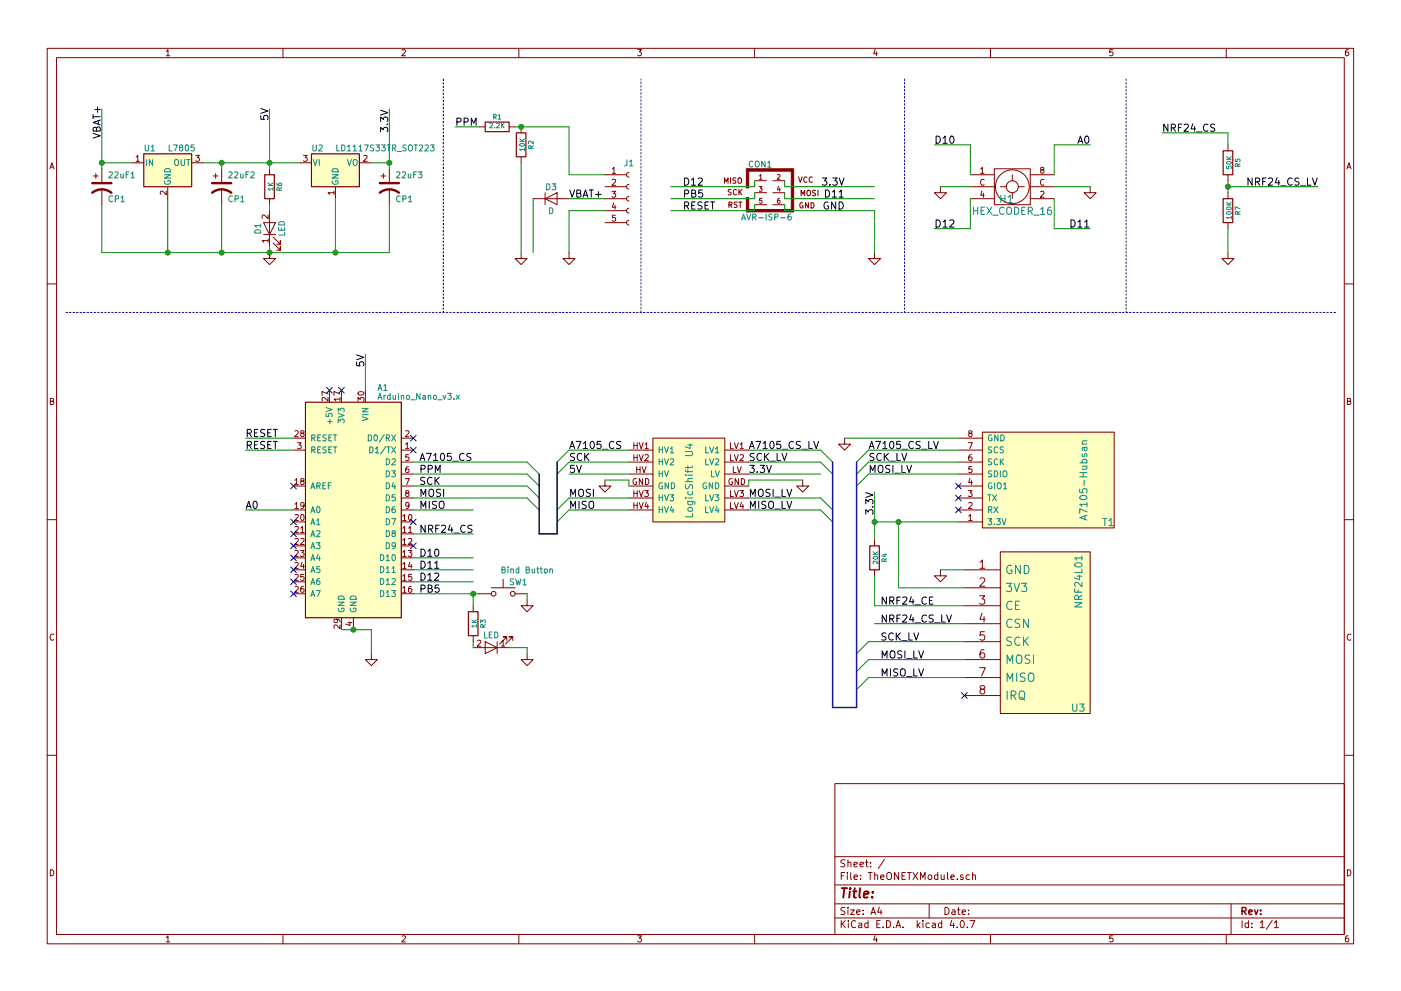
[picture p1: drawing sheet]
<svg xmlns="http://www.w3.org/2000/svg" width="297mm" height="210mm" viewBox="0 0 297 210" stroke-linecap="round" stroke-linejoin="round" font-family="sans-serif">
<g fill="none" stroke="#840000" stroke-width=".21">
<path d="M10 10.3h277v189.9h-277zM12 12.2h273v186.1h-273zM35.3 10.9l.3-.4v1.3M35.3 11.8h.7M60 10.3v1.9M85.2 10.6l.5-.1 .3 .4-.8 .9h.8M110 10.3v1.9M135.2 10.5h.8l-.4 .5 .3 .1 .1 .2-.1 .4-.2 .1-.5-.1M160 10.3v1.9M185.5 10.5l-.3 .9h.8M185.9 11v.8M210 10.3v1.9"/>
<path d="M235.9 10.5h-.6v.6h.6l.1 .5-.3 .2-.4-.1M260 10.3v1.9M285.9 10.5l-.4 .1-.2 .2-.1 .8 .3 .2 .4-.1 .1-.4-.1-.2-.4-.1-.3 .3M10.6 35.8l.4-1.3 .4 1.3M10.7 35.5h.6M19.8 37.3h1M20.3 36.8v1M21.6 35.8v2.8M27.9 34.5h2.6M28.9 33.3l.3-.3v1.2M28.9 34.2h.7M35.6 39.6v2.6"/>
<path d="M40.6 34.5h2.6M41.5 33h.8l-.5 .4 .4 .1v.6l-.2 .1-.5-.1M45.2 37.3h1M45.7 36.8v1M47 35.8v2.8M57.1 35.8v1.3M63.5 34.5h2.5M64.3 33h.8l-.4 .4 .4 .1v.6l-.2 .1-.6-.1M71.1 39.6v2.6M76.2 34.5h2.5M77.1 33.1l.5-.1 .2 .3-.8 .9h.8M80.8 37.3h1"/>
<path d="M81.3 36.8v1M82.5 35.8v2.8M101.6 26.9h1.3M107.9 26.9h1.3M110.5 26.9v1.3M110.5 33.3v1.2M128.3 39.6h4.5M128.3 37.1h4.5M129.8 35.9l.4-.4v1.3M129.8 38.1l.5-.1 .2 .4-.8 .9h.8M129.8 36.8h.7M133.3 39.1l-.3 .1-.2 .3 .1 .4 .4 .2"/>
<path d="M133.3 36.6l-.3 .1-.2 .3 .1 .4 .4 .2M160 38.3h2.6M161 39.6h.6l-.4 .3 .3 .2v.4h-.5M161 37.3l.3-.3v1M161 38h.6M163.8 38.3h2.6M164.8 37.1l.4-.1 .2 .3-.6 .7h.6M165 39.5l-.2 .8h.6M165.3 39.9v.7M199.4 39.6v1.3h1.3l-1.3 1.3-1.3-1.3h1.3M205.7 39.6h5.1M205.7 37.1h5.1"/>
<path d="M207.9 35.9l.4-.4v1.3M207.9 36.8h.7M208.7 38.1a.56 .56 0 0 0-.8 .6 .56 .56 0 0 0 .8 .5M210.8 35.8h7.6v7.6h-7.6zM212.1 39.6h1.3M214.6 37.1v1.2M215.9 39.6h1.3M218.4 39.6h5.1M218.4 37.1h5.1M220.9 36l-.3-.2 .1-.2h.6v.3l-.6 .2-.1 .2 .1 .3 .2 .2h.2l.2-.3v-.3l-.2-.2M221.4 38.1a.56 .56 0 0 0-.8 .6 .56 .56 0 0 0 .8 .5M231.1 39.6v1.3h1.3l-1.3 1.3-1.2-1.3h1.2"/>
<path d="M260.3 30.7v1.3M260.3 37.1v1.2M285.6 35.8l.4-1.3 .4 1.3M285.7 35.5h.6M21.6 40.1v3.3M35.3 40.5v.8l-1-.8-.3 .3 .1 .4M47 40.1v3.3M55.9 47.2h2.5l-1.3 2.6zM55.9 49.8h2.5M56.8 51h-1.2l.3 .4M56.8 45.6v.8l-.9-.8-.3 .2 .1 .5M56.8 50.7v.7"/>
<path d="M57.1 53.6v1.3h1.3l-1.3 1.2-1.2-1.2h1.2M57.1 42.2v1.2M57.1 44.7v7.6M57.9 51.6l1.5 1.5v-.8v.8h-.7M57.9 50.3l1.5 1.5v-.8v.8h-.7M70.8 40.9h-1.3l.4 .3M70.8 40.5v.7M82.5 40.1v3.3M110.5 53.6v1.3h1.3l-1.3 1.2-1.3-1.2h1.3M113 42.2h7.6M115.6 42.2l2.5-1.3v2.5zM115.6 40.9v2.5"/>
<path d="M120.6 53.6v1.3h1.3l-1.3 1.2-1.2-1.2h1.2M128.3 47.2h4.5M128.3 44.7h4.5M128.3 42.2h4.5M129.7 40.6h.8l-.4 .5 .4 .1v.5l-.2 .2-.6-.2M130.1 43l-.3 1h.8M130.4 43.5v.9M130.5 45.7h-.6l-.1 .5h.7v.6l-.2 .1-.5-.1M133.3 46.7l-.3 .1-.2 .4 .1 .3 .4 .2M133.3 44.2l-.3 .1-.2 .3 .1 .4 .4 .2M133.3 41.7l-.3 .1-.2 .3 .1 .4 .4 .2M160 40.9h2.6"/>
<path d="M160 43.4h2.6M161.5 42.1h-.4l-.1 .5 .5-.1v.5h-.5M163.8 40.9h2.6M163.8 43.4h2.6M165.3 42.1l-.4 .1-.1 .7 .2 .2 .4-.1-.1-.5h-.3l-.2 .2M185.4 53.6v1.3h1.3l-1.3 1.2-1.3-1.2h1.3M205.7 42.2h5.1M208.2 40.5l-.3 .9h.8M208.5 41v.9M214.6 40.9v1.3M218.4 42.2h5.1M220.6 40.7l.5-.1 .2 .3-.8 1h.8"/>
<path d="M260.3 53.6v1.3h1.3l-1.3 1.2-1.2-1.2h1.2M260.3 40.9v1.3M260.3 47.2v1.3M10 60.2h2M285 60.2h2M10.7 85.1h.5l.1-.5-.6-.1v1.3h.5l.2-.4-.3-.3M62.2 95.5h2.6M62.2 93h2.6M62.5 91.5l.5-.1 .2 .3-.7 1h.7M63.1 93.9h.8l-.5 .5 .4 .1v.6l-.2 .1-.5-.1M64 91.9l-.2-.2v-.2h.6v.3l-.5 .2-.1 .2v.3l.2 .2h.2l.3-.3-.1-.4-.2-.1M69.5 84.3v.8l-.9-.8-.3 .3 .1 .4"/>
<path d="M69.5 83.6l-1.2-.5v.8M69.8 82.8v2.5M72.1 84.7h-1.3l.4 .3M72.1 83.6l-1.3-.5v.8M72.1 84.3v.7M72.4 82.8v2.5M75.9 85.1v-.8l.5 .5 .1-.4h.5l.2 .2-.2 .5M75.9 83.3a.76 .76 0 0 1 1.3 .2 .74 .74 0 0 1-1.3-.1zM77.5 82.8v2.5M85.1 98h2.5M85.1 95.5h2.5M85.1 93h2.5"/>
<path d="M86 94.3l.4-.4v1.3M86 91.5l.5-.1 .2 .3-.8 1h.8M86 95.2h.7M86.6 99l-.4 .1-.1 .2-.1 .7 .2 .3 .5-.2-.1-.6h-.4l-.2 .2M86.7 96.5h-.6l-.1 .5h.7v.6l-.2 .1-.5-.1M133.3 98h5.1M133.3 95.5h5.1M134.4 93.9v1.3M134.4 96.5v1.2M134.4 94.5h.7M134.4 97h.7M135 99v1.3"/>
<path d="M135 99.6h.7M135.1 93.9v1.3M135.1 96.5v1.2M135.5 93.9l.4 1.3 .5-1.3M135.5 96.5l.4 1.2 .5-1.2M135.7 99v1.3M136.1 99l.5 1.3 .4-1.3M136.8 94.3l.3-.4v1.3M136.8 96.6l.4-.1 .3 .3-.8 .9h.8M136.8 95.2h.7M138.4 93h15.3v17.7h-15.3zM153.7 98h5"/>
<path d="M153.7 95.5h5M154.9 93.9v1.3h.6M154.9 96.5v1.2h.6M155.5 99v1.3h.6M155.7 93.9l.4 1.3 .4-1.3M155.7 96.5l.4 1.2 .4-1.2M156.3 99l.4 1.3 .4-1.3M156.9 94.3l.4-.4v1.3M156.9 96.6l.5-.1 .2 .3-.8 .9h.8M156.9 95.2h.7M179.1 93v1.2h1.2l-1.2 1.3-1.3-1.3h1.3M203.2 98h5.1"/>
<path d="M203.2 95.5h5.1M203.2 93h5.1M205.3 93.9h.8l-.5 1.3M205.6 91.9l-.2-.2v-.2h.6v.3l-.5 .2-.1 .2v.3l.2 .2h.3l.2-.3-.1-.4-.1-.1M206 96.5h-.4l-.2 .3v.7l.2 .2 .4-.1v-.6l-.4-.1-.2 .3M206 99h-.6v.6h.6v.5l-.1 .2-.5-.2M208.3 91.7h27.9v20.3h-27.9zM285.7 85.1h.5l.1-.5-.6-.1v1.3h.5l.2-.4-.3-.3M10 110.3h2M62.2 110.7h2.6M62.2 108.2h2.6M62.2 103.1h2.6"/>
<path d="M62.2 113.3h2.6M62.2 115.8h2.6M62.2 118.4h2.6M62.5 109.3l.5-.1 .2 .3-.7 .9h.7M62.5 111.8l.5-.1 .2 .4-.7 .9h.7M62.5 114.3l.5-.1 .2 .4-.7 .9h.7M62.5 116.9l.5-.1 .2 .3-.7 1h.7M62.5 119.4l.5-.1 .2 .4-.7 .9h.7M62.5 101.9l.4-.4v1.3M62.5 107l.4-.4v1.3M62.5 102.8h.7M62.5 107.9h.7"/>
<path d="M63.7 116.8h.8l-.5 .5 .4 .1v.5l-.2 .2-.5-.2M63.8 112.1l.3-.4v1.3M63.8 114.3l.4-.1 .3 .4-.8 .9h.8M63.8 113h.7M63.9 109.3l.1-.1a.67 .67 0 0 1 .5 .6 .67 .67 0 0 1-.5 .6l-.2-.4zM64 102.1l-.2-.3v-.2h.6v.3l-.5 .2-.1 .2v.4l.2 .1h.2l.3-.2-.1-.4-.2-.1M64 119.2l-.2 1h.7M64.3 119.7v.9M64.5 107.2l-.3 .2-.3-.1-.1-.6 .4-.1 .3 .3-.1 .7-.3 .3h-.2M85.1 110.7h2.5M85.1 108.2h2.5M85.1 105.7h2.5"/>
<path d="M85.1 103.1h2.5M85.1 100.6h2.5M85.1 113.3h2.5M85.1 115.8h2.5M85.1 118.4h2.5M85.4 109.5l.4-.3v1.2M85.4 112.1l.4-.4v1.3M85.4 114.6l.4-.4v1.3M85.4 117.1l.4-.3v1.3M85.4 119.7l.4-.4v1.3M85.4 110.4h.7M85.4 113h.7"/>
<path d="M85.4 115.5h.7M85.4 118.1h.7M85.9 101.5h.9l-.6 1.3M86.2 104.6l-.2-.2 .1-.2h.6v.3l-.6 .2-.1 .2 .1 .3 .1 .2h.3l.2-.3v-.4l-.2-.1M86.5 116.8h.8l-.4 .5 .4 .1v.5l-.2 .2-.6-.2M86.6 112.1l.4-.4v1.3M86.6 114.3l.5-.1 .2 .4-.8 .9h.8M86.6 113h.7M86.7 107.2l-.2 .2-.4-.1v-.6l.4-.1 .2 .3v.7l-.3 .3h-.3M86.7 109.3l.2-.1a.67 .67 0 0 1 .4 .6 .67 .67 0 0 1-.4 .6l-.3-.4zM86.9 119.2l-.3 1h.8M87.2 119.7v.9"/>
<path d="M128.3 101.8v1.3h1.2l-1.2 1.3-1.3-1.3h1.3M133.3 108.2h5.1M133.3 105.7h5.1M133.3 103.1h5.1M133.3 100.6h5.1M134.4 104.1v1.3M134.4 106.6v1.3M134.4 104.7h.7M134.4 107.2h.7M134.9 101.6a.59 .59 0 0 0-.7 .6 .59 .59 0 0 0 .7 .5l.1-.4h-.3M135.1 104.1v1.3M135.1 106.6v1.3"/>
<path d="M135.5 104.1l.4 1.3 .5-1.3M135.5 106.6l.4 1.3 .5-1.3M136.2 101.5v1.3l-.7-1.3v1.3M136.7 104.1h.8l-.5 .5 .4 .1v.5l-.2 .2-.5-.2M136.9 101.5a.64 .64 0 0 1 .7 .7 .64 .64 0 0 1-.7 .6zM137 106.5l-.2 1h.7M137.3 107v.9M153.7 108.2h5M153.7 105.7h5M153.7 103.1h5M153.7 100.6h5M154.9 104.1v1.3h.6"/>
<path d="M154.9 106.6v1.3h.6M155.2 101.6a.59 .59 0 0 0-.7 .6 .59 .59 0 0 0 .7 .5l.1-.4h-.2M155.7 104.1l.4 1.3 .4-1.3M155.7 106.6l.4 1.3 .4-1.3M156.6 101.5v1.3l-.7-1.3v1.3M156.8 104.1h.8l-.4 .5 .4 .1v.5l-.2 .2-.6-.2M157.2 101.5a.64 .64 0 0 1 .7 .7 .64 .64 0 0 1-.7 .6zM157.2 106.5l-.3 1h.8M157.5 107v.9M170.2 101.8v1.3h1.2l-1.2 1.3-1.3-1.3h1.3M185.4 114.5v1.3M203.2 110.7h5.1"/>
<path d="M203.2 108.2h5.1M203.2 105.7h5.1M203.2 103.1h5.1M203.2 100.6h5.1M205.3 104.1h.8l-.4 .5 .3 .1v.5l-.1 .2-.6-.2M205.4 109.5l.3-.3v1.2M205.4 106.7l.5-.1 .2 .4-.8 .9h.8M205.4 110.4h.7M205.7 101.5l-.3 .9h.7M206 101.9v.9M207.8 119.3l.5-.5v1.8M212.1 117.1h19v34.3h-19z"/>
<path d="M285 110.3h2M11.4 134.6a.58 .58 0 0 0-.8 .6 .58 .58 0 0 0 .8 .5M62.2 120.9h2.6M62.2 126h2.6M62.2 123.4h2.6M62.5 122l.5-.1 .2 .3-.7 .9h.7M62.5 124.5l.5-.1 .2 .4-.7 .9h.7M64.3 124.4l-.3 .1-.2 .2v.7l.2 .3 .4-.2-.1-.6h-.3l-.2 .2M64.4 121.9h-.6v.5h.6v.6l-.2 .1-.4-.1M71.3 131.4l.3 .2-.1 .4h-.6l-.1-.4 .2-.2h.8l.3 .3v.3M72.1 132.6v.8l-.9-.8-.4 .2 .1 .5M72.4 131.1v2.5"/>
<path d="M73.8 132.1h.8M74.2 131.9v.8l-.9-.3M74.9 131.1v2.5M78.7 138.7v1.2h1.3l-1.3 1.3-1.2-1.3h1.2M85.1 120.9h2.5M85.1 126h2.5M85.1 123.4h2.5M85.4 122.2l.4-.3v1.2M85.4 124.8l.4-.4v1.3M85.4 120.6h.7M85.4 123.1h.7M85.4 125.7h.7"/>
<path d="M87.2 124.4l-.4 .1-.1 .2-.1 .7 .2 .3 .5-.2-.1-.6h-.4l-.2 .2M87.3 121.9h-.6l-.1 .5h.7v.6l-.2 .1-.5-.1M100.3 128.5v1.3M100.3 134.9v1.2M100.3 137.4h7.6M101.2 135.9l.5-.1 .3 .4-.8 .9h.8M101.6 126h2.5M102.9 136.1l2.5 1.3-2.5 1.3zM104.1 124.7h5.1M105.4 136.1v2.6M106.3 136.2l.4-.4v1.3M106.3 137.1h.7"/>
<path d="M106.7 122.9v1.8M107.4 135.9v-.8h-.7h.7l-1.5 1.5M108.7 135.9v-.8h-.8h.8l-1.5 1.5M109.2 126h2.6M111.8 127.2v1.3h1.2l-1.2 1.3-1.3-1.3h1.3M111.8 138.7v1.2h1.2l-1.2 1.3-1.3-1.3h1.3M185.4 120.9v1.3M199.4 120.9v1.3h1.3l-1.3 1.2-1.3-1.2h1.3M204.5 120.9h7.6M204.5 124.7h7.6M204.5 128.5h7.6M204.5 132.3h7.6"/>
<path d="M204.5 136.1h7.6M204.5 139.9h7.6M207.7 126.4h1.1l-.6 .7 .5 .1v.8l-.2 .2h-.6l-.2-.2M207.8 122.8l.7-.2 .2 .2 .1 .3-.1 .3-1 1h1.1M207.8 120.6h1M208.2 130.1l-.4 1.3h1.1M208.6 137.8a.71 .71 0 0 0-.8 .8v.7l.1 .2 .6 .1 .2-.2 .1-.5-.2-.3-.5-.1-.3 .4M208.6 130.8v1.2M208.7 134h-.8l-.1 .9 .2-.2 .6 .1 .2 .2-.1 .6-.2 .2h-.5l-.2-.2M286.4 134.6a.58 .58 0 0 0-.8 .6 .58 .58 0 0 0 .8 .5M204.5 143.8h7.6M204.5 147.6h7.6"/>
<path d="M207.7 141.7h1.2l-.8 1.7M208.1 146.2l-.3-.3 .1-.3 .2-.1h.5l.2 .3-.1 .2-.8 .3-.1 .3v.3l.3 .3h.4l.3-.3-.1-.5-.2-.2M10 160.2h2M177 166.3h108v32h-108zM285 160.2h2M10.7 184.5a.65 .65 0 0 1 .7 .7 .65 .65 0 0 1-.7 .6zM35.3 198.9l.3-.4v1.3M35.3 199.8h.7M60 198.3v1.9M85.2 198.6l.5-.1 .3 .4-.8 .9h.8M110 198.3v1.9M135.2 198.5h.8l-.4 .5 .3 .1 .1 .2-.1 .4-.2 .1-.5-.1"/>
<path d="M160 198.3v1.9M177 194.8h108M177 191.8h108M177 187.8h108M177 181.8h108M178.4 195.3v1.5M178.4 185.8h.5M178.6 196l.6 .8M179.1 185.1h-.7v1.5M179.1 192.6l-.5-.1-.3 .3 .1 .3 .7 .4v.4l-.2 .1-.6-.1M179.1 182.5l-.5-.1-.3 .3 .1 .3 .7 .4v.4l-.2 .1-.6-.1M179.2 195.3l-.8 .9"/>
<path d="M179.7 185.1v.2M179.7 185.6v1M179.8 192.5v.2M179.8 183.1l.2-.2 .4 .1v.9M179.8 182.4v1.5M179.8 193v1M179.9 195.3v.2M179.9 195.8v1M180.3 193h.8l-.8 1h.8M180.4 185.1v1.3l.2 .2M181.1 183.4l.7-.1-.1-.3-.4-.1-.2 .2v.7h.6M181.1 186.1l.7-.1-.1-.3-.4-.1-.2 .2 .1 .7h.5"/>
<path d="M181.4 195.5a.71 .71 0 0 0-1 .5 .71 .71 0 0 0 .8 .8l.2-.1M181.6 193.5l.7-.1v-.3l-.4-.1-.3 .2 .1 .7h.6M182.1 195.9h.6v.9M182.3 183.4l.8-.1-.1-.3-.4-.1-.3 .2 .1 .7h.6M182.4 186.5v.1M182.4 185.7v.1M182.7 196.2l-.7 .3 .2 .3 .5-.1M183 193.9v.1M183 193.1v.1M183.5 182.9h.6M183.7 182.4v1.3l.4 .2M184 195.9l-.4-.1-.3 .3 .1 .6 .2 .1 .4-.1"/>
<path d="M184 195.3v1.5M184.1 185.1h.8M184.5 185.1v1.5M184.6 183.8v.1M184.6 183v.1M184.7 194l.4-1.5 .5 1.5M184.8 193.6h.7M185.4 185.7l.2-.1 .4 .1 .1 .9M185.4 185.1v1.5M185.5 198.5l-.3 .9h.8M185.9 199v.8M185.9 196h.5"/>
<path d="M186.4 192.5l-.3 1h.9M186.6 195.3h-.7v1.5h.7M186.7 186.1l.7-.1v-.3l-.5-.1-.2 .2 .1 .7h.6M186.8 193v1M187.2 196.7v.1M187.5 182.3l-1.3 2M188 195.3a.76 .76 0 0 1 .8 .8 .76 .76 0 0 1-.8 .7zM188.1 185.3l.3-.2a.53 .53 0 0 1 .6 .5v.5a.51 .51 0 0 1-.8 .4 1.05 1.05 0 0 1-.1-1.2zM189.5 196.7v.1M190 196.8l.4-1.5 .6 1.5M190.1 196.4h.7M190.5 185.1v1.5l-.8-1.5v1.5"/>
<path d="M191.2 185.8h.5M191.5 196.7v.1M191.9 185.1h-.7v1.5h.7M192.4 185.1h.8M192.8 185.1v1.5M193.6 185.1l1 1.5M194.5 195.3v1.5M194.6 185.1l-1 1.5M194.6 196.3l.4 .5M195 195.8l-.5 .6M195.1 186.6v-1.5l.6 1.1 .4-1.1v1.5M195.7 195.3v.2"/>
<path d="M195.7 195.8v1M196.8 185.7l.3-.1 .4 .1 .1 .6-.2 .2-.3 .1-.3-.1zM197 191.8v3M197 195.9l-.4-.1-.3 .3 .1 .6 .2 .1 .4-.1M197.7 195.9h.6v.9M198.3 196.2l-.7 .3 .2 .3 .5-.1M198.8 185.7l-.4-.1-.3 .3 .1 .6 .2 .1 .4-.1M198.8 185.1v1.5M199.5 185.6l.1 .9 .4 .1 .2-.1M199.7 195.9l-.5-.1-.2 .3v.6l.2 .1 .5-.1M199.7 195.3v1.5M200.2 185.6v1"/>
<path d="M200.4 192.5a.76 .76 0 0 1 .8 .8 .76 .76 0 0 1-.8 .7zM200.9 185.1v1.3l.2 .2M201.6 186.1l.7-.1v-.3l-.5-.1-.2 .2 .1 .7h.6M201.8 195.2l-.4 1.1h1M201.9 193.1h.5l.1 .9M202.2 195.8v1M202.5 193.4l-.7 .3 .2 .3 .5-.1M202.9 196.7v.1M203 186.5v.1M203 193h.6M203.2 192.5v1.3l.4 .2M203.8 195.4l.1-.1a.8 .8 0 0 1 .6 .8 .8 .8 0 0 1-.6 .7 .97 .97 0 0 1-.1-1.4z"/>
<path d="M204 193.5l.7-.1-.1-.3-.4-.1-.2 .2 .1 .7h.5M204.2 185.7l-.4-.1-.2 .2 .1 .2 .5 .2v.3h-.6M205.1 196.7v.1M205.4 193.9v.1M205.4 193.1v.1M205.5 185.7l-.4-.1-.3 .3 .1 .6 .2 .1 .4-.1M205.6 195.3h1.1l-.7 1.5M206.2 185.7l.2-.1 .4 .1v.9M206.2 185.1v1.5M210 198.3v1.9M235.9 198.5h-.6v.7l.6-.1 .1 .5-.3 .2-.4-.1M260 198.3v1.9"/>
<path d="M261 191.8v6.5M263.3 195.3v1.5M264.7 195.9l-.4-.1-.3 .3 .1 .6 .2 .1 .4-.1M264.7 195.3v1.5M265.4 196.7v.1M265.4 195.9v.1M267.2 195.8l.4-.5v1.5M267.2 196.8h.8M269.7 195.2l-1.2 2M270.2 195.8l.4-.5v1.5M270.2 196.8h.8M285.7 184.5a.65 .65 0 0 1 .7 .7 .65 .65 0 0 1-.7 .6z"/>
<path d="M285.9 198.5l-.4 .1-.2 .3-.1 .7 .3 .2 .4-.1 .1-.4-.1-.2-.4-.1-.3 .3"/>
<circle cx="214.6" cy="39.6" r="3.6"/>
<circle cx="214.6" cy="39.6" r="1.27"/>
<circle cx="104.6" cy="126" r=".51"/>
<circle cx="108.7" cy="126" r=".51"/>
</g>
<path d="M263.3 193.3l.8-.1 .1-.2-.1-.3-.2-.2h-.6v1.5M263.7 193.3l.5 .7M264.8 193.5l.7-.1-.1-.3-.4-.1-.2 .2v.7h.6M266 193l.3 1 .4-1M267.3 193.9v.1M267.3 193.1v.1" fill="none" stroke="#840000" stroke-width=".3"/>
<path d="M178.5 188.4h1.1M179 188.4l-.2 2M180.2 189.1l-.2 1.3M180.3 188.4l-.1 .2 .2-.1-.1-.1-.1 .2M180.9 189.1h.7M181.2 188.4l-.2 1.8 .1 .1 .4 .1M182.4 188.4l-.2 1.8 .2 .2M183.2 189.8l.9-.2v-.4l-.6-.1-.3 .3v.9h.7M184.9 190.3v.1M185.1 189.2l-.1 .2-.1-.1 .2-.1-.1 .2" fill="none" stroke="#840000" stroke-width=".41"/>
<g fill="none" stroke="#008484" stroke-width=".21">
<path d="M23.1 36.6l.5-.1 .2 .3-.8 .9h.8M24.3 36.6l.5-.1 .2 .3-.7 .9h.7M25.6 36.9l.1 .8h.3l.1-.1M26.1 36.9v.8M26.7 37.1h.5M27.4 36.5h-.7v1.2M27.8 36.8l.3-.3v1.2M27.8 37.7h.7M30.8 30.8v1l.2 .2h.3l.2-.2v-1M31 33.9v1.2M32.1 31.1l.3-.3v1.2M32.1 32h.7"/>
<path d="M32.4 33.9v1.2l-.8-1.2v1.2M34.9 37.1h1.2l-1.2 .7h1.2M34.9 38.4a.59 .59 0 0 0 .6 .7 .59 .59 0 0 0 .6-.7l-.5-.1v.3M34.9 36a.69 .69 0 0 1 .8-.2 .69 .69 0 0 1 .4 .7h-1.2zM35.9 30.8v1.2h.6M36.8 30.8h.8l-.5 1.2M37.2 33.9h.5l.2 .8a.42 .42 0 0 1-.2 .4 .42 .42 0 0 1-.5-.1l-.2-.3zM38.3 31.3l-.3-.2 .2-.3 .5 .1v.3l-.5 .1-.2 .2 .1 .4 .2 .1h.2l.3-.2-.1-.4-.2-.1M38.4 33.9v1l.2 .2h.3l.2-.2v-1M39.4 30.9l.1-.1a.67 .67 0 0 1 .5 .6 .67 .67 0 0 1-.5 .6l-.2-.5zM39.5 33.9h.8M39.9 33.9v1.2"/>
<path d="M41.1 30.8h-.6v.5h.6v.6l-.1 .1-.5-.1M48.5 36.6l.5-.1 .2 .3-.8 .9h.8M49.7 36.6l.5-.1 .2 .3-.7 .9h.7M51 36.9l.1 .8h.3l.1-.1M51.5 36.9v.8M52.1 37.1h.5M52.8 36.5h-.7v1.2M53.2 36.6l.5-.1 .2 .3-.8 .9h.8M56.8 39.4h1.1M56.8 38.8l.6 .6M57.9 39.8v.6M57.9 38.8l-.6 .4"/>
<path d="M58.7 38.9l.1 .4 .7 .1 .2-.2-.1-.3h-.5v.3l.2 .2M59.7 39.8l-.5 .3M66.3 30.8v1l.3 .2h.2l.3-.2v-1M66.4 33.9l.4 1.2 .5-1.2M67.6 30.9l.5-.1 .2 .3-.8 .9h.8M67.7 33.9v1.2M70.4 37.1h1.3l-1.3 .7h1.3M70.5 38.4a.59 .59 0 0 0 .6 .7 .59 .59 0 0 0 .5-.7l-.5-.1v.3M70.5 36a.69 .69 0 0 1 .8-.2 .69 .69 0 0 1 .4 .7h-1.3zM71.4 30.8v1.2h.6M72.4 30.8a.64 .64 0 0 1 .8 .6 .64 .64 0 0 1-.8 .6zM73.7 33.9l.4 1.2 .4-1.2"/>
<path d="M73.7 31.1l.3-.3v1.2M73.7 32h.7M74.9 31.1l.3-.3v1.2M74.9 32h.7M75.1 33.9h.4l.2 .8a.42 .42 0 0 1-.2 .4 .42 .42 0 0 1-.4-.1l-.2-.3zM76.1 31.1l.4-.3v1.2M76.1 32h.7M77.2 30.8h.9l-.6 1.2M79.2 30.8h-.6v.4a.54 .54 0 0 1 .6 .7l-.2 .1-.5-.1M79.7 30.8h.8l-.5 .4 .4 .1v.6l-.2 .1-.5-.1M80.9 30.8h.8l-.4 .4 .3 .1v.6l-.1 .1-.6-.1M82.1 30.8h.7"/>
<path d="M82.4 30.8v1.2M83.2 31.4l.6-.1 .1-.4-.7-.1v1.2M83.5 31.4l.4 .6M84.1 36.6l.5-.1 .2 .3-.8 .9h.8M84.2 32.1h.9M85.3 36.6l.5-.1 .2 .3-.8 .9h.8M86.1 30.8h-.6l-.1 .4a.54 .54 0 0 1 .7 .7l-.2 .1-.5-.1M86.6 36.9v.8h.3l.2-.1M86.7 30.9l.2-.1h.4l.2 .8a.42 .42 0 0 1-.3 .4 .42 .42 0 0 1-.4-.1l-.2-.3zM87.1 36.9v.8M87.7 37.1h.4M87.8 30.8h.7"/>
<path d="M88.2 30.8v1.2M88.3 36.5h-.6v1.2M88.7 36.5h.8l-.5 .5 .4 .1v.5l-.2 .1-.5-.1M88.9 30.9l.5-.1 .2 .3-.8 .9h.8M90.1 30.9l.5-.1 .2 .3-.8 .9h.8M91.3 30.8h.7l-.4 .4 .4 .1v.6l-.2 .1-.5-.1M103.9 26.2l.3-.1 .2 .3-.6 .7h.6M104.7 24.8l.5-.1v-.4h-.5v1M104.9 27v.1M104.9 24.8l.3 .5M105.3 26.2l.4-.1 .2 .3-.6 .7h.6M105.6 24.6l.3-.3v1"/>
<path d="M105.6 25.3h.6M106.3 26.1v1M106.5 26.5l.4 .6M106.9 26.1l-.6 .6M110.2 30h1M110.2 29.4l.6 .6M110.2 30.6a.62 .62 0 0 1 1 .2 .59 .59 0 0 1-1-.1zM111.2 31.7h-1l.3 .3M111.2 31.4v.6M111.2 29.4l-.6 .5M112.6 31.5l-.1-.5h-.4l-.1 .5h1.1M113.1 29.9v.7l-.8-.7-.3 .2 .1 .4"/>
<path d="M113.1 30.9l-.5 .3M115.9 39a.64 .64 0 0 1 .7 .6 .64 .64 0 0 1-.7 .7zM117 39h.8l-.4 .5 .4 .1v.6l-.2 .1-.6-.1M132.9 33.9v1.1l-.5 .2M133.5 34.3l.3-.4v1.3M133.5 35.2h.7M159.6 34.3a.56 .56 0 0 0-.8 .5 .56 .56 0 0 0 .8 .5M160.2 34.4l.2-.2h.4l.2 .8a.42 .42 0 0 1-.3 .4 .42 .42 0 0 1-.4 0l-.2-.4zM162.2 34.2v1.3l-.7-1.3v1.3M162.8 34.5l.3-.3v1.3M162.8 35.5h.7M260 35.2v.5l.5 .1v-.5l.5-.1v.6"/>
<path d="M260 33.8h1.1M260 33.2l.6 .6M260.1 34.4a.62 .62 0 0 1 1 .2 .59 .59 0 0 1-1.1-.1zM261.1 33.2l-.6 .5M261.9 33.8v.5h.5l-.1-.5h.5v.5M262.4 35.3v-.5h-.4l-.1 .5h1M262.9 34.7l-.5 .3M23.9 41.7a.56 .56 0 0 0-.8 .5 .56 .56 0 0 0 .8 .5M24.4 42.2l.6-.1 .1-.4-.7-.2v1.3M25.7 41.9l.3-.4v1.3M25.7 42.8h.7M49.3 41.7a.56 .56 0 0 0-.8 .5 .56 .56 0 0 0 .8 .5"/>
<path d="M49.8 42.2l.6-.1 .1-.4-.7-.2v1.3M51.1 41.9l.3-.4v1.3M51.1 42.8h.7M54.1 49a.69 .69 0 0 1 .7-.2 .69 .69 0 0 1 .5 .6h-1.3zM55.3 47.9h-1.3l.4 .3M55.3 47.5v.7M57.9 40.1h-1.1l.3 .3M59.1 48.3v.6h1.3v-.6M59.2 40.4v-.5h-.4l-.1 .5h1M59.3 47.1a.67 .67 0 0 1 .7-.1 .67 .67 0 0 1 .4 .7h-1.3zM59.7 48.4v.5M60.4 49.3v.6h-1.3"/>
<path d="M84.8 41.7a.56 .56 0 0 0-.7 .5 .56 .56 0 0 0 .7 .5M85.4 42.2l.6-.1 .1-.4-.7-.2v1.3M86.6 41.9l.4-.4v1.3M86.6 42.8h.7M116.5 44.1a.64 .64 0 0 1 .7 .6 .64 .64 0 0 1-.7 .7zM157.2 46.7l.4-1.3 .5 1.3M157.4 46.3h.5M158.3 45.4l.4 1.3 .5-1.3M159.6 46.1l.6-.1v-.5l-.6-.1v1.3M159.9 46.1l.4 .6M160.9 46.2h.9M162.4 45.4v1.3"/>
<path d="M163.7 45.5h-.6l-.1 .4a.54 .54 0 0 1 .7 .7l-.2 .1-.5-.1M164.3 46.1l.6-.1v-.5l-.6-.1v1.3M165.5 46.2h1M167.6 45.4l-.3 .1-.2 .2v.7l.2 .3 .4-.1-.1-.7h-.3l-.2 .2M206.4 44v1.5M206.4 44.7h.9M207.3 44v1.5M208 44.7h.5M208.7 44h-.7v1.5h.7M209.2 44l1.1 1.5M210.3 44l-1.1 1.5M210.5 45.6h1.1"/>
<path d="M212.2 41.4v1.5M212.2 42.2h.9M212.9 44.1a.72 .72 0 0 0-1 .5 .72 .72 0 0 0 .7 .9l.3-.2M213.1 41.4v1.5M213.5 44.2a.5 .5 0 0 1 .6-.2 .5 .5 0 0 1 .4 .5l-.1 .8-.3 .2a.53 .53 0 0 1-.7-.5zM213.7 41.9l.5-.5v1.5M213.7 42.9h.9M215.1 44a.77 .77 0 0 1 .9 .7 .77 .77 0 0 1-.9 .8zM216.6 44.7h.5M217.4 44h-.8v1.5h.8M218 44.8l.7-.1 .2-.2-.1-.4-.2-.1h-.6v1.5M218.4 44.8l.5 .7"/>
<path d="M219.2 45.6h1.1M220.6 44.4l.5-.4v1.5M220.6 45.5h.9M222.8 44h-.4a.99 .99 0 0 0 0 1.5l.5-.2 .1-.5-.3-.3h-.3l-.3 .3M260 43.5h1.1M260 42.9l.6 .6M260.1 45a.62 .62 0 0 1 1 .2 .59 .59 0 0 1-1.1-.1zM260.1 44.1a.62 .62 0 0 1 1 .2 .59 .59 0 0 1-1.1-.1zM261.1 46.1h-1.1l.3 .3M261.1 45.9v.5M261.1 42.9l-.6 .5M262.4 45.4v-.4h-.4l-.1 .4h1"/>
<path d="M262.9 44.3l-1-.4v.6M262.9 44.9l-.5 .3M66.1 95.5l.6-.1 .1-.5-.7-.1v1.3M66.1 92.9h.6l.1-.5-.7-.1v1.2M66.4 95.5l.4 .6M66.4 92.9l.4 .6M67.4 95.4h.4M67.4 92.9h.4M68 94.8h-.6v1.3h.6M68 92.3h-.6v1.2h.6M69.2 94.9h-.6l-.1 .4a.54 .54 0 0 1 .6 .7l-.2 .1-.4-.1M69.2 87.8v.6h.5v-.6h.6l.1 .1-.1 .5"/>
<path d="M69.2 86.5l1.2 .4-1.2 .4M69.2 92.3h-.6l-.1 .5a.54 .54 0 0 1 .6 .6l-.2 .1h-.4M69.5 89.5h.9M69.7 95.4h.5M69.7 92.9h.5M70 89v.9M70.3 94.8h-.6v1.3h.6M70.3 92.3h-.6v1.2h.6M70.7 94.8h.7M70.7 92.3h.7M71 92.3v1.2M71 94.8v1.3"/>
<path d="M71.7 89.7v-.8l.5 .5 .1-.4h.5l.2 .1-.2 .6M71.7 87.7l1.3 .4-1.3 .4M71.7 87.4v-.8l.5 .4 .1-.3h.5l.2 .1-.2 .6M76.8 88.4l1.3 .4-1.3 .4M76.8 86.7h1.3l-1.3 .7h1.3M76.8 88h1.3M78.1 92.3a.64 .64 0 0 1 .7 .6 .64 .64 0 0 1-.7 .6zM78.4 94.8a.64 .64 0 0 1 .7 .6 .64 .64 0 0 1-.7 .7zM79.4 92.4l.2-.1a.67 .67 0 0 1 .4 .6 .67 .67 0 0 1-.4 .6l-.3-.4zM79.6 95.2l.4-.4v1.3M79.6 96.1h.7M80.1 82.8l.4-1.2 .5 1.2"/>
<path d="M80.1 84.7l.4-1.2 .5 1.2M80.3 82.4h.5M80.3 84.3h.5M81.4 81.9l.3-.3v1.2M81.4 82.8h.7M81.4 83.9v.8M81.5 92.2l-1.1 1.6M81.8 83.9l-.4 .2M81.8 94.7l-1.1 1.7M81.9 92.9h.6v-.5l-.6-.1v1.2M81.9 97.4a.64 .64 0 0 1 .7 .6 .64 .64 0 0 1-.7 .6zM81.9 99.9a.64 .64 0 0 1 .7 .6 .64 .64 0 0 1-.7 .7z"/>
<path d="M82 94.8h.7M82.2 92.9l.4 .6M82.4 94.8v1.3M82.7 83.9h-.3l-.3 .2 .1 .6h.5M82.7 83.5v1.2M83 99.9h.8l-.4 .5 .4 .1v.5l-.2 .2-.6-.2M83 94.8l.9 1.3M83 92.3l.9 1.2M83.1 97.5l.5-.1 .2 .3-.8 .9h.8M83.3 83.9l.1 .8h.3l.2-.1M83.9 94.8l-.9 1.3M83.9 92.3l-.9 1.2"/>
<path d="M83.9 83.9v.8M84.5 83.5v.1M84.5 83.9v.8M85.1 84l.2-.1h.3v.8M85.1 83.9v.8M86.3 83.9h.3l.2 .2v.4l-.2 .2-.4-.2zM87.1 84.8h.9M89.1 83.5v1.2l-.8-1.2v1.2M89.7 83.9h.4l.1 .8M90.2 84.2l-.6 .2 .2 .3h.4M90.8 84l.2-.1h.3v.8M90.8 83.9v.8"/>
<path d="M92 83.9h.3l.3 .2v.4l-.3 .2-.4-.2zM92.8 84.8h1M93.9 83.9l.3 .8 .3-.8M94.9 83.5h.8l-.5 .4 .4 .1v.6l-.1 .1-.6-.1M96.2 84.6v.1M96.7 83.9l.7 .8M97.4 83.9l-.7 .8M139.8 94.8v1.3M139.8 97.4v1.2M139.8 99.9v1.3M139.8 95.4h.7M139.8 97.9h.7"/>
<path d="M140.5 94.8v1.3M140.5 97.4v1.2M140.5 99.9v1.3M140.9 99.9l.4 1.3 .4-1.3M140.9 94.8l.4 1.3 .4-1.3M140.9 97.4l.4 1.2 .4-1.2M142.1 95.2l.4-.4v1.3M142.1 97.5l.5-.1 .2 .3-.8 .9h.8M142.1 96.1h.7M145.3 95.8h1.3l.2 .3v.3l-.2 .3h-1.3M145.3 99.7l.2 .4h1.3M145.8 94.4h1"/>
<path d="M145.8 98.8v.6M145.8 99.7v.6M146.3 94.2v.9l-1.1-.3M146.8 98.8l-.2 .4h-1.3M149.6 94.8v1.3h.6M149.6 97.4v1.2h.6M150.5 94.8l.4 1.3 .4-1.3M150.5 97.4l.4 1.2 .4-1.2M150.9 99.9v1.3h.6M151.7 99.9l.4 1.3 .4-1.3M151.7 95.2l.3-.4v1.3M151.7 97.5l.5-.1 .2 .3-.8 .9h.8"/>
<path d="M151.7 96.1h.7M210.3 99.9h-.6l-.1 .5a.54 .54 0 0 1 .6 .6l-.2 .2-.5-.1M210.3 97.4h-.6l-.1 .4a.54 .54 0 0 1 .6 .7l-.2 .1-.5-.1M210.3 94.9h-.6l-.1 .4a.54 .54 0 0 1 .6 .7l-.2 .1-.5-.1M210.3 92.3a.59 .59 0 0 0-.8 .6 .59 .59 0 0 0 .8 .6v-.5h-.2M210.8 99.9a.64 .64 0 0 1 .7 .6 .64 .64 0 0 1-.7 .7zM211.5 97.5a.56 .56 0 0 0-.7 .5 .56 .56 0 0 0 .7 .5M211.5 94.9a.56 .56 0 0 0-.7 .5 .56 .56 0 0 0 .7 .6M211.6 92.3v1.2l-.7-1.2v1.2M212.1 97.4v1.2M212.1 99.9v1.3M212.2 92.3a.64 .64 0 0 1 .7 .6 .64 .64 0 0 1-.7 .6z"/>
<path d="M212.3 97.9l.5 .7M212.8 94.9h-.7v.4a.54 .54 0 0 1 .6 .7l-.2 .1-.5-.1M212.8 97.4l-.7 .7M212.8 99.9h.5l.2 .8a.42 .42 0 0 1-.2 .4 .42 .42 0 0 1-.5 0l-.2-.4zM228.9 98.2h1.6M229.4 98.9h1.1M229.4 94.2h1.1M229.5 98.2l-.1-.4 .3-.3 .7 .1v.6M229.5 96.3l-.1 .4 .3 .2 .2-.1 .1-.5h.4v.6M229.8 94.9l.1 .7a.32 .32 0 0 0 .6-.2l-.1-.5M230.3 98.9l.2 .2-.1 .4-1 .1M230.5 94.9l-1 .1v.6"/>
<path d="M230.5 93.5h-.8a.37 .37 0 0 0-.3 .3 .37 .37 0 0 0 .2 .4M65.9 111.3l.4-1.2 .5 1.2M65.9 113.9l.4-1.3 .5 1.3M65.9 116.4l.4-1.3 .5 1.3M65.9 118.9l.4-1.2 .5 1.2M65.9 103.7l.4-1.3 .5 1.3M65.9 108.8l.4-1.3 .5 1.3M66 110.9h.6M66 113.5h.6M66 116h.6M66 118.6h.6M66 103.3h.6"/>
<path d="M66 108.4h.6M67.1 115.1h.7l-.4 .5 .4 .1v.6l-.2 .1-.5-.1M67.1 110.4l.4-.3v1.2M67.1 112.7l.5-.1 .2 .3-.7 1h.7M67.1 111.3h.7M67.2 103.1l.6-.1v-.5l-.6-.1v1.3M67.2 107.6l.2-.1a.67 .67 0 0 1 .5 .6 .67 .67 0 0 1-.5 .7l-.3-.5zM67.4 117.6l-.3 .9h.8M67.5 103.1l.4 .6M67.7 118.1v.8M68.5 103h.4M69.1 102.4h-.6v1.3h.6"/>
<path d="M69.6 103h.4M70.2 102.4h-.6v1.3M80.7 117.7a.64 .64 0 0 1 .7 .6 .64 .64 0 0 1-.7 .6zM81.9 102.4a.64 .64 0 0 1 .7 .7 .64 .64 0 0 1-.7 .6zM81.9 105a.64 .64 0 0 1 .7 .6 .64 .64 0 0 1-.7 .6zM81.9 107.5a.64 .64 0 0 1 .7 .6 .64 .64 0 0 1-.7 .7zM81.9 110.1a.64 .64 0 0 1 .7 .6 .64 .64 0 0 1-.7 .6zM81.9 112.6a.64 .64 0 0 1 .7 .6 .64 .64 0 0 1-.7 .7zM81.9 115.1a.64 .64 0 0 1 .7 .7 .64 .64 0 0 1-.7 .6zM81.9 118l.3-.3v1.2M81.9 118.9h.7M83 110.1h.9l-.6 1.2"/>
<path d="M83.2 117.8l.2-.1a.67 .67 0 0 1 .4 .6 .67 .67 0 0 1-.4 .6l-.3-.4zM83.3 113.1l-.2-.2 .1-.3 .6 .1v.3l-.6 .2-.1 .2 .1 .3 .1 .2h.3l.2-.3v-.3l-.2-.2M83.4 102.4l-.3 .9h.8M83.7 107.5l-.4 .1-.1 .2-.1 .7 .2 .3 .5-.1-.1-.7h-.4l-.2 .2M83.7 102.8v.9M83.8 105h-.6l-.1 .6h.7v.5l-.2 .1-.5-.1M83.8 115.7l-.2 .2-.4-.1v-.6l.4-.1 .2 .3v.7l-.3 .3h-.3M139.8 105v1.2M139.8 107.5v1.3M139.8 100.5h.7M139.8 105.6h.7M139.8 108.1h.7"/>
<path d="M140.4 102.5a.59 .59 0 0 0-.7 .6 .59 .59 0 0 0 .7 .5l.1-.5h-.3M140.5 105v1.2M140.5 107.5v1.3M140.9 105l.4 1.2 .4-1.2M140.9 107.5l.4 1.3 .4-1.3M141.7 102.4v1.3l-.7-1.3v1.3M142 105h.8l-.4 .5 .4 .1v.5l-.2 .1-.6-.1M142.3 102.4a.64 .64 0 0 1 .8 .7 .64 .64 0 0 1-.8 .6zM142.4 107.4l-.3 1h.8M142.7 107.9v.9M145.3 105.7h.2M145.3 100.8h.2"/>
<path d="M145.3 102.2h1.5M145.4 102.8l-.1 .6 .3 .3 .4-.1 .3-.7h.4l.1 .2v.6M145.8 106.4h1.3l.2 .2v.4M145.8 105.7h1M145.8 100.8h1M145.9 107.8l.7-.1 .2 .5-.2 .3h-.5l-.3-.3zM145.9 106.4l-.1 .4 .3 .3 .7-.1v-.6M145.9 104.3l-.1 .4 .3 .3 .7-.2v-.5M146.8 108.9v.7h-1.5M146.8 101.5h-.8a.37 .37 0 0 0-.2 .3 .37 .37 0 0 0 .2 .4M149.6 105v1.2h.6M149.6 107.5v1.3h.6"/>
<path d="M149.8 102.5a.59 .59 0 0 0-.8 .6 .59 .59 0 0 0 .8 .5v-.5h-.2M150.5 105l.4 1.2 .4-1.2M150.5 107.5l.4 1.3 .4-1.3M151.1 102.4v1.3l-.7-1.3v1.3M151.6 105h.8l-.4 .5 .3 .1v.5l-.1 .1-.6-.1M151.7 102.4a.64 .64 0 0 1 .7 .7 .64 .64 0 0 1-.7 .6zM152 107.4l-.3 1h.8M152.3 107.9v.9M185.1 117.6h1M185.1 117.1l.6 .5M185.2 118.2a.62 .62 0 0 1 .9 .2 .59 .59 0 0 1-1-.1zM186.1 119v.7l-.7-.7-.3 .2 .1 .4"/>
<path d="M186.1 117.1l-.6 .4M187.3 117.6h.7M187.5 119.1v-.5h-.5v.5h1M187.7 117.5v.6l-.8-.2M188 118.5l-.5 .4M209.4 105h.7M209.5 110.1h.8l-.5 .4 .4 .1v.6l-.2 .1-.5-.1M209.6 108.2l.6-.1 .1-.5-.7-.1v1.3M209.8 105v1.2M209.9 108.2l.4 .6M210.3 102.5a.59 .59 0 0 0-.8 .6 .59 .59 0 0 0 .8 .5v-.5h-.2M210.4 105l.9 1.2"/>
<path d="M210.7 107.5l.9 1.3M210.8 111.2v.1M210.9 102.4v1.3M211.3 105l-.9 1.2M211.3 110.1h.8l-.4 .4 .3 .1v.6l-.1 .1-.6-.1M211.5 102.6l.2-.2 .4 .1 .2 .8a.42 .42 0 0 1-.3 .4 .42 .42 0 0 1-.4-.1l-.2-.3zM211.6 107.5l-.9 1.3M212.5 110.1l.4 1.2 .4-1.2M212.8 102.8l.3-.4v1.3M212.8 103.7h.7M216.3 119.9v1.8l-1-1.8v1.8M217.2 119.9a.9 .9 0 0 1 1 .9 .9 .9 0 0 1-1 .9z"/>
<path d="M228 119.6a.81 .81 0 0 1 1.4 .3 .86 .86 0 0 1-.8 .4 .86 .86 0 0 1-.7-.5zM228.9 103.8v.7l.8 .1-.2-.3 .1-.5 .6-.1 .3 .3-.2 .6M228.9 101.2h1.6M228.9 100.3h1.6M229 105.4a.89 .89 0 0 1 1.5 .2 .86 .86 0 0 1-.8 .4 .86 .86 0 0 1-.8-.5zM229.4 118.4h-1.5l.4 .4M229.4 118v.8M229.7 100.3v.9M229.9 101.9v1.1M230 109.5v.7M230.5 109.3l-1.6 .5 1.6 .5M230.5 108.6l-1.6-.7v1.1"/>
<path d="M230.5 107h-1.6l.5 .5M230.5 106.6v.9M233.8 110h.9M234.2 110v1.5M235.1 110.4l.5-.4v1.5M235.1 111.5h.9M65.9 121.5l.4-1.3 .5 1.3M65.9 124l.4-1.2 .5 1.2M65.9 126.6l.4-1.3 .5 1.3M66 121.1h.6M66 123.6h.6M66 126.2h.6"/>
<path d="M67.1 125.3h.8l-.5 1.3M67.7 122.8h-.3l-.2 .3-.1 .7 .3 .2 .4-.1-.1-.6-.3-.1-.3 .3M67.8 120.2h-.6l-.1 .6h.7v.6l-.2 .1-.5-.1M71.7 127.8h1.3l-1.3 .7h1.3M71.8 129.1a.59 .59 0 0 0 .5 .7 .59 .59 0 0 0 .6-.7l-.5-.1v.3M71.8 126.7a.69 .69 0 0 1 .7-.2 .69 .69 0 0 1 .5 .6h-1.3zM74.2 127.8h1.3l-1.3 .7h1.3M74.3 129.1a.59 .59 0 0 0 .6 .7 .59 .59 0 0 0 .5-.7l-.4-.1v.3M74.3 126.7a.69 .69 0 0 1 .8-.2 .69 .69 0 0 1 .4 .6h-1.3zM80.7 120.2a.64 .64 0 0 1 .7 .6 .64 .64 0 0 1-.7 .7zM80.7 122.8a.64 .64 0 0 1 .7 .6 .64 .64 0 0 1-.7 .6zM80.7 125.3a.64 .64 0 0 1 .7 .6 .64 .64 0 0 1-.7 .7z"/>
<path d="M81.9 120.6l.3-.4v1.3M81.9 123.1l.3-.3v1.2M81.9 125.6l.3-.3v1.3M81.9 121.5h.7M81.9 124h.7M81.9 126.6h.7M83 125.3h.8l-.4 .5 .4 .1v.5l-.2 .2-.6-.2M83.1 120.6l.4-.4v1.3M83.1 122.9l.5-.1 .2 .3-.8 .9h.8M83.1 121.5h.7M100 132.1h1M100 131.5l.6 .6"/>
<path d="M101 132.8h-1l.3 .3M101 132.5v.6M101 131.5l-.5 .4M101.9 132.2v-.7l.4 .4 .1-.3h.4v.6M102.4 133.1v-.5h-.5v.5h1M102.7 134.1v1.3h.6M102.9 132.5l-.5 .3M103.7 134.7h.5M104.3 134.1h-.6v1.3h.6M104.9 134.1a.64 .64 0 0 1 .7 .6 .64 .64 0 0 1-.7 .7zM106.4 120.9l.6-.1v-.4l-.6-.1v1.3h.5l.2-.5-.2-.2M107.7 120.3v.1"/>
<path d="M107.7 120.7v.9M108.3 120.8l.2-.1 .3 .1v.8M108.3 120.7v.9M108.9 122.9h-.6v.4a.54 .54 0 0 1 .6 .7l-.2 .1-.5-.1M109.3 122.8l.4 1.3 .2-.9 .2 .9 .3-1.3M110 120.8l-.4-.1-.2 .2 .1 .6h.5M110 120.3v1.3M110.9 123.2l.3-.4v1.3M110.9 124.1h.7M111.6 120.9l.6-.1v-.4l-.6-.1v1.3h.4l.3-.5-.3-.2M112.8 120.7l.1 .8 .3 .1 .2-.2M113.4 120.7v.9"/>
<path d="M113.8 120.7h.5M114 120.3v1.1l.3 .2M114.5 120.7h.5M114.7 120.3v1.1l.3 .2M115.4 120.8l.2-.1 .4 .1 .1 .5-.2 .2-.3 .1-.2-.2zM116.6 120.8l.2-.1 .3 .1v.8M116.6 120.7v.9M213.4 123.7h1.1l-.6 .7 .5 .2v.7l-.3 .2h-.5l-.2-.2M214.5 120a.82 .82 0 0 0-1.1 .8 .82 .82 0 0 0 1.1 .8l.1-.7h-.4M214.5 135.2h-.7l-.4 .3 .2 .4 .8 .4v.5l-.3 .2-.7-.2M214.6 127.7a.85 .85 0 0 0-1.2 .6 .85 .85 0 0 0 .8 1l.4-.1M214.6 131.5a.85 .85 0 0 0-1.2 .6 .85 .85 0 0 0 .8 1l.4-.1"/>
<path d="M215 123.7l.6 1.8 .6-1.8M215.3 128.4h.6M215.7 139.1a.6 .6 0 0 1 1 .5v.6a.62 .62 0 0 1-.8 .6l-.2-.1a1.25 1.25 0 0 1 0-1.6zM216.2 127.6h-.9v1.7h.9M216.2 131.4h-.6l-.4 .3 .2 .4 .8 .4v.5l-.3 .1-.7-.1M216.3 135.3a.85 .85 0 0 0-1.2 .6 .85 .85 0 0 0 .8 1.1l.4-.2M216.6 123.7h1.1l-.6 .7 .5 .2v.7l-.3 .2h-.5l-.2-.2M217 135.2v1.8M217.3 135.9l.7 1.1M218 131.4v1.7l-1-1.7v1.7M218 135.2l-1 1M218.3 139.1l-.6-.1-.4 .3 .2 .4 .8 .4v.5l-.3 .2-.7-.1"/>
<path d="M219.1 139v1.8M227.9 127.9h1.5l-1.5 .9h1.5M227.9 124.9v.7h1.5M228.4 122.2h1M228.6 125.1v.5M228.7 127.2l-.1-.8-.2-.1-.4 .1-.1 .2v.6h1.5M228.9 122v1l-1.1-.4M229.4 123.5v1l-1.1-1-.4 .3 .1 .6M229.4 120.7v.8h-1.5M229.4 126.3l-.7 .5M213.5 140.8v-1.8l.6 1.3 .6-1.3v1.8M213.5 144.6v-1.8l.6 1.3 .6-1.3v1.8"/>
<path d="M213.5 146.6v1.8M214.4 147.5l.8-.1 .2-.2-.1-.4-.3-.2h-.6v1.8M214.8 147.5l.6 .9M215.6 142.8v1.8M216.3 146.7a.6 .6 0 0 1 .9 .5v.6a.62 .62 0 0 1-.7 .6l-.2-.1a1.25 1.25 0 0 1 0-1.6zM216.4 147.9l.3 .1 .6 .5M217.3 142.9l-.6-.1-.4 .3 .2 .5 .7 .3v.5l-.2 .2-.7-.1M218.3 142.9a.6 .6 0 0 1 .9 .5v.6a.62 .62 0 0 1-.8 .6l-.1-.1a1.25 1.25 0 0 1 0-1.6zM227.4 149.4v1.2l.3 .3h.3l.3-.3v-1.2M228.9 149.4h.9l-.5 .6 .5 .2v.5l-.3 .2-.6-.2"/>
</g>
<path d="M30.5 32.6h10.1v7h-10.1zM56.1 37.1h2.1v5.1h-2.1zM66 32.6h10.2v7h-10.2zM102.9 25.9h5v2h-5zM109.5 28.2h2v5.1h-2zM259.3 32h2.1v5.1h-2.1zM259.3 42.2h2.1v5h-2.1zM64.8 85.3h20.3v45.8h-20.3zM184.4 115.8h2v5.1h-2zM99.3 129.8h2v5.1h-2z" fill="none" stroke="#840000" stroke-width=".25"/>
<path d="M19.6 38.9h4M45 38.9h4M80.5 38.9h4.1M19.6 40.9a3.3 3.3 0 0 1 4 0M45 40.9a3.3 3.3 0 0 1 4 0M80.5 40.9a3.3 3.3 0 0 1 4.1 0" fill="none" stroke="#840000" stroke-width=".51"/>
<g fill="none" stroke="#000" stroke-width=".21">
<path d="M19.7 28.3l1.6 .5-1.6 .5M19.7 24.3v.9M19.7 24.8h1.6M20.1 23.2h1.2M20.5 27.3l.3-.4h.2l.3 .3v.6h-1.6l.2-.7 .3-.1 .2 .1 .1 .7M20.7 22.7v1.1M20.8 25.6v.8M21.3 25.5l-1.6 .5 1.6 .5M55.3 24.6v.7l.7 .1-.1-.3 .1-.5 .5-.1 .3 .3-.1 .6M55.3 23l1.5 .5-1.5 .5M80.7 28v-1l.6 .5 .3-.5 .5 .1 .1 .2-.1 .7M80.7 25.8v-1l.6 .5 .3-.5 .5 .1 .1 .2-.1 .7"/>
<path d="M80.7 23.4l1.5 .5-1.5 .5M82.1 26.4h.1M96.9 25.9l.7-.1 .2-.2-.1-.4-.2-.1h-.6v1.5M98.4 25.9l.7-.1 .2-.2-.1-.4-.2-.1h-.6v1.5M99.9 26.6v-1.5l.5 1.1 .5-1.1v1.5M145.1 37.8a.77 .77 0 0 1 .9 .7 .77 .77 0 0 1-.9 .8zM146.6 38.2l.4-.4v1.5M146.6 39.3h.9M148 37.9l.6-.1 .3 .4-.9 1.1h.9M174.4 37.8h.9l-.5 .5 .5 .3-.1 .5-.2 .2-.6-.2M175.9 39.1v.2M176.6 37.8h.9l-.5 .5 .5 .3-.1 .5-.2 .2-.6-.2"/>
<path d="M177.9 37.8l.5 1.5 .5-1.5M198.5 28.9a.77 .77 0 0 1 .9 .7 .77 .77 0 0 1-.9 .8zM199.9 29.3l.5-.4v1.5M199.9 30.4h.9M201.5 29l.3-.1a.81 .81 0 0 1 .5 .7 .81 .81 0 0 1-.5 .8l-.3-.2-.1-.4zM228.5 30.4l.6-1.5 .5 1.5M228.7 30h.7M230.1 29l.3-.1a.81 .81 0 0 1 .5 .7 .81 .81 0 0 1-.5 .8l-.3-.2-.1-.4zM247.6 26.3v1.6l-.9-1.6v1.6M248.3 27.1h.8l.1-.3-.1-.3-.2-.2h-.6v1.6M248.7 27.1l.5 .8M249.9 27.1h.5"/>
<path d="M250.6 26.3h-.7v1.6M251.1 26.5l.6-.2 .3 .5-1 1.1h1M252.9 26.3l-.4 1.1h1M253.3 26.8v1.1M253.7 28h1.2M256.1 26.5a.72 .72 0 0 0-1 .5 .72 .72 0 0 0 .7 .9l.3-.2M257.6 26.4l-.6-.1-.3 .3 .1 .4 .7 .3v.4l-.2 .2-.6-.1M265.5 37.8v1.5l-.9-1.5v1.5M266.2 38.6l.7-.1 .2-.2-.1-.4-.2-.1h-.6v1.5M266.6 38.6l.5 .7M267.7 38.5h.5M268.5 37.8h-.8v1.5"/>
<path d="M268.9 37.9l.6-.1 .3 .4-.9 1.1h.9M270.8 37.7l-.4 1.1h.9M271.1 38.3v1M271.6 39.4h1.1M274 37.9a.72 .72 0 0 0-1.1 .5 .72 .72 0 0 0 .8 .9l.3-.2M275.4 37.8h-.6l-.2 .1v.4l.7 .3 .1 .4-.3 .3-.6-.1M275.7 39.4h1.2M277.2 37.8v1.5h.8M278.3 37.8l.5 1.5 .5-1.5M120.8 40.3l.5 1.5 .5-1.5M122.3 41h.7l.1-.3-.1-.2-.7-.2v1.5h.6l.3-.3v-.2l-.4-.3M123.6 41.8l.5-1.5 .5 1.5"/>
<path d="M123.7 41.4h.8M124.9 40.3h.9M125.3 40.3v1.5M126.3 41.2h1.2M126.9 40.7v1.1M145.1 43.7l.8-.1 .1-.2-.1-.4-.2-.2h-.6v1.6M145.1 41.1l.8-.1 .1-.2-.1-.3-.2-.2h-.6v1.5M145.5 43.7l.5 .7M146.7 41h.6l.2-.3-.1-.2-.7-.2v1.5h.5l.3-.3v-.2l-.3-.3M146.7 43.6h.5M147.4 42.8h-.7v1.6h.7M148.8 42.9l-.5-.1-.3 .2v.4l.7 .3 .1 .4-.3 .3-.5-.1"/>
<path d="M148.9 40.3h-.7l-.1 .7 .2-.1 .5 .1 .2 .5-.3 .3-.6-.1M149.5 43.6h.5M150.2 42.8h-.7v1.6h.7M150.6 42.8h.9M151.1 42.8v1.6M175 40.3a.77 .77 0 0 1 .9 .8 .77 .77 0 0 1-.9 .7zM175.6 42.9a.71 .71 0 0 0-.9 .7 .71 .71 0 0 0 .9 .7l.1-.6h-.3M176.5 40.7l.4-.4v1.5M176.5 41.8h.8M177.2 42.8v1.6l-.9-1.6v1.6M177.9 40.7l.5-.4v1.5M177.9 42.8a.77 .77 0 0 1 .9 .8 .77 .77 0 0 1-.9 .8z"/>
<path d="M177.9 41.8h.9M198.5 46.7a.77 .77 0 0 1 .9 .7 .77 .77 0 0 1-.9 .8zM199.9 47.1l.5-.4v1.5M199.9 48.2h.9M201.4 46.8l.6-.1 .3 .4-1 1.1h1M227.1 46.7a.77 .77 0 0 1 .9 .7 .77 .77 0 0 1-.9 .8zM228.5 47.1l.5-.4v1.5M228.5 48.2h.9M230 47.1l.4-.4v1.5M230 48.2h.9M75.6 76.8v.8h.8l-.2-.2 .1-.5 .6-.1 .2 .3-.1 .5M75.6 75.3l1.5 .5-1.5 .5"/>
<path d="M52.4 91.9l.8-.1 .1-.2-.1-.3-.2-.2h-.6v1.5M52.4 94.5l.8-.1 .1-.2-.1-.4-.2-.2h-.6v1.6M52.8 91.9l.5 .7M52.8 94.5l.5 .7M53.9 91.8h.6M53.9 94.4h.6M54.7 91.1h-.8v1.5h.8M54.7 93.6h-.8v1.6h.8M56.1 91.2l-.6-.1-.3 .3 .2 .4 .7 .2v.5l-.3 .1h-.6M56.1 93.7l-.6-.1-.2 .2v.4l.7 .3 .1 .4-.3 .3-.6-.1M56.8 91.8h.5M56.8 94.4h.5"/>
<path d="M57.5 91.1h-.7v1.5h.7M57.5 93.6h-.7v1.6h.7M57.9 91.1h.9M57.9 93.6h.9M58.4 91.1v1.5M58.4 93.6v1.6M89.1 97.7l.5-1.5 .5 1.5M89.2 97.3h.7M89.3 99.5h.7l.1-.3v-.3l-.3-.2h-.5v1.5M90.4 96.2h1l-.6 1.5M90.8 99.5h.7l.2-.3-.1-.3-.2-.2h-.6v1.5M91.9 96.6l.5-.4v1.5"/>
<path d="M91.9 97.7h.9M93.5 96.3l.3-.1a.81 .81 0 0 1 .5 .7 .81 .81 0 0 1-.5 .8l-.3-.1-.1-.5zM95.6 96.2h-.7l-.1 .7 .2-.1h.6l.1 .6-.3 .3-.6-.1M96 97.9h1.2M98.4 96.3a.72 .72 0 0 0-1 .5 .72 .72 0 0 0 .7 .9l.3-.1M99.8 96.3l-.5-.1-.3 .3 .1 .3 .7 .3v.5l-.3 .1-.5-.1M120.8 95.2l.5-1.6 .5 1.6M120.9 94.7h.8M121.7 98.7h-.7l-.1 .8 .3-.2 .5 .1 .1 .6-.3 .2-.6-.1M121.8 96.3l-.6-.1-.3 .3 .2 .3 .6 .3v.5l-.2 .1-.6-.1M122.2 93.6h1l-.7 1.6M122.3 98.7l.5 1.5 .5-1.5"/>
<path d="M123.3 96.3a.72 .72 0 0 0-1 .5 .72 .72 0 0 0 .7 .9l.3-.1M123.7 94.1l.4-.5v1.6M123.7 95.2h.9M124 96.2v1.5M124.2 96.8l.7 .9M124.9 96.2l-.9 .8M125.3 93.8l.2-.2a.81 .81 0 0 1 .5 .8 .81 .81 0 0 1-.5 .8l-.2-.2-.2-.4zM127.4 93.6h-.8v.8l.2-.2 .5 .1 .2 .6-.3 .3-.6-.2M127.7 95.3h1.2M130.1 93.8a.72 .72 0 0 0-1 .5 .72 .72 0 0 0 .7 .9l.3-.2M131.6 93.7l-.6-.1-.2 .2v.4l.6 .3 .2 .4-.3 .3-.6-.1M158.9 95.2l.5-1.6 .5 1.6"/>
<path d="M159 98.7h.9l-.5 .6 .5 .3-.1 .5-.2 .1-.6-.1M159 94.7h.8M159.9 96.3l-.6-.1-.2 .1v.5l.7 .2 .1 .4-.3 .3-.6-.1M160.3 93.6h1l-.7 1.6M161.2 98.7h.9l-.5 .6 .5 .3-.1 .5-.2 .1-.6-.1M161.4 96.3a.72 .72 0 0 0-1 .5 .72 .72 0 0 0 .7 .9l.3-.1M161.8 94.1l.4-.5v1.6M161.8 95.2h.9M162.1 96.2v1.5M162.3 96.8l.7 .9M162.5 98.7l.5 1.5 .6-1.5M163 96.2l-.9 .8"/>
<path d="M163.2 97.9h1.2M163.4 93.8l.2-.2a.81 .81 0 0 1 .5 .8 .81 .81 0 0 1-.5 .8l-.2-.2-.2-.4zM164.8 96.2v1.5h.7M165.5 93.6h-.8v.8l.2-.2 .5 .1 .2 .6-.3 .3-.6-.2M165.8 96.2l.5 1.5 .5-1.5M165.8 95.3h1.2M168.2 93.8a.72 .72 0 0 0-1 .5 .72 .72 0 0 0 .7 .9l.3-.2M169.7 93.7l-.6-.1-.2 .2v.4l.6 .3 .2 .4-.3 .3-.6-.1M170 95.3h1.1M171.5 93.6v1.6h.7M172.5 93.6l.6 1.6 .5-1.6M184.3 95.2l.5-1.6 .5 1.6"/>
<path d="M184.4 94.7h.8M185.3 96.3l-.6-.1-.3 .3 .2 .3 .6 .3v.5l-.2 .1-.6-.1M185.7 93.6h1l-.7 1.6M186.3 99a.5 .5 0 0 1 .5-.3 .5 .5 0 0 1 .4 .5l-.1 .8-.3 .2a.53 .53 0 0 1-.6-.5zM186.8 96.3a.72 .72 0 0 0-1 .5 .72 .72 0 0 0 .7 .9l.3-.1M187.2 94.1l.4-.5v1.6M187.2 95.2h.9M187.5 96.2v1.5M187.7 96.8l.7 .9M188.4 96.2l-.9 .8M188.6 97.9h1.2M188.7 98.8l-.6-.1-.2 .2v.4l.6 .3 .2 .4-.3 .2h-.6"/>
<path d="M188.8 93.8l.2-.2a.81 .81 0 0 1 .5 .8 .81 .81 0 0 1-.5 .8l-.2-.2-.2-.4zM189.3 98.7v1.5M190.2 96.2v1.5h.7M190.9 93.6h-.8v.8l.2-.2 .5 .1 .2 .6-.3 .3-.6-.2M191.2 96.2l.5 1.5 .5-1.5M191.2 98.7v1.5h.7M191.2 95.3h1.2M192.3 98.7l.5 1.5 .5-1.5M193.6 93.8a.72 .72 0 0 0-1 .5 .72 .72 0 0 0 .7 .9l.3-.2M195.1 93.7l-.6-.1-.2 .2v.4l.6 .3 .2 .4-.3 .3-.6-.1M195.4 95.3h1.1M196.9 93.6v1.6h.7"/>
<path d="M197.9 93.6l.6 1.6 .5-1.6M52.2 107.9l.5-1.6 .5 1.6M52.3 107.4h.8M53.8 106.5l.2-.2a.81 .81 0 0 1 .6 .8 .81 .81 0 0 1-.6 .8l-.2-.2-.2-.4zM89.3 105.3v-1.5l.5 1.1 .5-1.1v1.5M89.3 107.9v-1.6l.5 1.1 .5-1.1v1.6M89.3 119a.77 .77 0 0 1 .9 .8 .77 .77 0 0 1-.9 .8zM89.3 116.5a.77 .77 0 0 1 .9 .8 .77 .77 0 0 1-.9 .7zM90.1 101.3h-.6l-.3 .3 .1 .3 .7 .3v.4l-.2 .2-.6-.1M90.1 111.4v1.5l-.8-1.5v1.5M90.7 119.5l.5-.5v1.6M90.7 116.9l.5-.4v1.5"/>
<path d="M90.7 118h.9M90.9 112.2h.7l.1-.3v-.3l-.3-.2h-.5v1.5M91 104a.5 .5 0 0 1 .6-.2 .5 .5 0 0 1 .3 .5v.8l-.3 .2a.53 .53 0 0 1-.7-.5zM91 106.3v1.6M91.2 112.2l.5 .7M91.6 101.4a.72 .72 0 0 0-1 .5 .72 .72 0 0 0 .7 .9l.3-.2M92.2 119.5l.4-.5v1.6M92.2 101.3v1.5M92.3 100.2v-1.5l.5 1.1 .5-1.1v1.5M92.4 116.6l.1-.1a.81 .81 0 0 1 .6 .8 .81 .81 0 0 1-.6 .7 .98 .98 0 0 1-.1-1.4zM92.4 112.2h.5M92.5 101.9l.6 .9"/>
<path d="M92.6 106.4l-.6-.1-.3 .3 .1 .4 .7 .3v.4l-.2 .2-.6-.1M93.1 111.4h-.7v1.5M93.1 101.3l-.9 .8M93.3 106.4a.5 .5 0 0 1 .6 0 .5 .5 0 0 1 .2 .5v.8l-.3 .2a.53 .53 0 0 1-.7-.5v-.5zM93.4 103.9l-.6-.1-.2 .2v.4l.7 .3 .1 .3-.3 .3h-.6M93.6 111.6l.6-.2 .3 .5-1 1h1M94.1 103.8v1.5M95.4 111.3l-.4 1.1h1M95.8 111.9v1M96.2 113.1h1.2M98.6 111.6a.72 .72 0 0 0-1 .5 .72 .72 0 0 0 .7 .8l.3-.1M100.1 111.5l-.6-.1-.3 .3 .1 .4 .7 .3v.4l-.2 .1h-.6"/>
<path d="M121 107.9v-1.6l.5 1.1 .5-1.1v1.6M121 105.3v-1.5l.5 1.1 .5-1.1v1.5M122.8 104a.5 .5 0 0 1 .5-.2 .5 .5 0 0 1 .4 .5l-.1 .8-.3 .2a.53 .53 0 0 1-.6-.5zM122.8 106.3v1.6M124.3 106.4l-.6-.1-.3 .3 .2 .4 .6 .3v.4l-.2 .2-.6-.1M124.9 106.6a.5 .5 0 0 1 .6-.3 .5 .5 0 0 1 .4 .6l-.1 .8-.3 .2a.53 .53 0 0 1-.6-.5zM125.2 103.9l-.6-.1-.2 .2v.4l.6 .3 .2 .3-.3 .3h-.6M125.8 103.8v1.5M159.1 107.9v-1.6l.5 1.1 .5-1.1v1.6M159.1 105.3v-1.5l.5 1.1 .5-1.1v1.5M160.6 100.1v.1M160.9 104a.5 .5 0 0 1 .5-.2 .5 .5 0 0 1 .4 .5l-.1 .8-.3 .2a.53 .53 0 0 1-.6-.5z"/>
<path d="M160.9 106.3v1.6M162.4 106.4l-.6-.1-.2 .2v.4l.7 .3 .1 .4-.3 .3-.6-.1M163.2 106.4a.5 .5 0 0 1 .5 0 .5 .5 0 0 1 .3 .5l-.1 .8-.3 .2a.53 .53 0 0 1-.6-.5v-.5zM163.3 103.9l-.6-.1-.2 .2v.4l.6 .3 .2 .3-.3 .3h-.6M163.9 103.8v1.5M164.3 108h1.2M164.3 105.5h1.2M165.8 106.3v1.6h.7M165.8 103.8v1.5h.7M166.9 106.3l.5 1.6 .5-1.6M166.9 103.8l.5 1.5 .5-1.5M183.6 109.1v-1l.5 .6 .3-.6 .5 .1 .2 .3-.2 .6"/>
<path d="M183.6 106.9v-.9l.5 .5 .3-.5h.5l.2 .3-.2 .6M183.6 104.5l1.5 .5-1.5 .5M184.5 100.2v-1.5l.5 1.1 .5-1.1v1.5M184.9 107.5h.2M189.7 100.4h1.2M89.3 121.6a.77 .77 0 0 1 .9 .7 .77 .77 0 0 1-.9 .8zM89.3 124.9h.7l.1-.3v-.3l-.3-.2h-.5v1.5M90.7 122l.5-.4v1.5M90.7 120.6h.9M90.7 123.1h.9M90.8 124.9l.6-.1 .2-.2-.1-.3-.7-.2v1.5h.6l.3-.2v-.3l-.4-.2M92.2 121.7l.5-.1 .3 .4-.9 1.1h.9"/>
<path d="M92.2 120.6h.8M93 124.1h-.7l-.1 .8 .3-.2 .5 .1 .1 .6-.3 .2-.6-.1M187 139.6v-1.5l.6 1.1 .5-1.1v1.5M187.9 134.4l-.6-.1-.3 .3 .1 .3 .7 .3v.5l-.2 .1-.6-.1M187.9 126.7v1.5l-.9-1.5v1.5M187.9 130.5v1.5l-.9-1.5v1.5M188.6 127.5l.8-.1 .1-.2v-.4l-.3-.1h-.6v1.5M188.6 131.3l.8-.1 .1-.2v-.4l-.3-.1h-.6v1.5M188.8 138.3a.5 .5 0 0 1 .6-.2 .5 .5 0 0 1 .3 .5v.8l-.3 .2a.53 .53 0 0 1-.7-.5zM189 127.5l.5 .7M189 131.3l.5 .7M189.4 134.4a.72 .72 0 0 0-1 .5 .72 .72 0 0 0 .7 .9l.3-.1"/>
<path d="M190 134.3v1.5M190.2 127.4h.5M190.2 131.2h.5M190.2 134.9l.7 .9M190.9 126.7h-.7v1.5M190.9 130.5h-.7v1.5M190.9 134.3l-.9 .8M191.2 136h1.2M191.2 138.2l-.6-.1-.2 .1v.5l.7 .3 .1 .3-.3 .3-.6-.1M191.4 126.8l.6-.1 .3 .4-1 1.1h1M191.4 130.6l.6-.1 .3 .4-1 1.1h1M191.8 138.1v1.5"/>
<path d="M192.2 139.8h1.2M192.7 134.3v1.5h.7M193.2 126.6l-.4 1.1h1M193.2 130.4l-.4 1.1h1M193.6 127.2v1M193.6 131v1M193.8 134.3l.5 1.5 .5-1.5M193.8 138.1v1.5h.7M194 128.3h1.2M194 132.2h1.2M194.8 138.1l.5 1.5 .5-1.5M196.4 126.8a.72 .72 0 0 0-1 .5 .72 .72 0 0 0 .7 .9l.3-.2"/>
<path d="M196.4 130.6a.72 .72 0 0 0-1 .5 .72 .72 0 0 0 .7 .9l.3-.2M197.1 127.4h.5M197.8 126.7h-.7v1.5h.7M197.9 130.6l-.6-.1-.3 .3 .1 .3 .7 .3v.4l-.2 .2-.6-.1M198.1 132.2h1.2M199.7 130.5v1.5h.7M200.7 130.5l.5 1.5 .5-1.5M187 143.4v-1.5l.6 1.1 .5-1.1v1.5M188.8 141.9v1.5M190.3 142l-.5-.1-.3 .3 .1 .4 .7 .2v.5l-.3 .1h-.5M191 142.1a.5 .5 0 0 1 .6-.2 .5 .5 0 0 1 .3 .5v.8l-.3 .2a.53 .53 0 0 1-.7-.5zM192.2 143.6h1.2"/>
<path d="M193.8 141.9v1.5h.7M194.8 141.9l.5 1.5 .5-1.5"/>
</g>
<g fill="none" stroke="#008400" stroke-width=".21">
<path d="M21.6 34.5h6.3M21.6 23.1v12.7M43.2 34.5h20.3M47 34.5v1.3M57.1 23.1v12.7M78.7 34.5h3.8M82.5 23.1v12.7M96.5 26.9h5.1M109.2 26.9h11.4v10.2h7.7M110.5 34.5v19.1M160 38.3v1.3h-17.8M166.4 38.3v1.3h19"/>
<path d="M198.1 30.7h7.6v6.4M199.4 39.6h6.3M223.5 39.6h7.6M231.1 30.7h-7.6v6.4M246.4 28.2h13.9v2.5M260.3 39.6h19.1M260.3 38.3v2.6M21.6 43.4v10.2h60.9v-10.2M35.6 42.2v11.4M47 43.4v10.2M57.1 43.4v1.3M57.1 52.3v1.3"/>
<path d="M71.1 42.2v11.4M113 42.2v11.4M120.6 42.2h7.7M128.3 44.7h-7.7v8.9M160 40.9v1.3h-17.8M160 43.4v1.3h-17.8M166.4 40.9v1.3h19M166.4 43.4v1.3h19v8.9M205.7 42.2v6.3h-7.6M223.5 42.2v6.3h7.6M260.3 48.5v5.1M77.5 75.2v7.6"/>
<path d="M52.1 95.5h10.1M52.1 93h10.1M87.6 98h24.2l2.5 2.6M133.3 95.5h-12.7l-2.5 2.5M133.3 98h-12.7l-2.5 2.6M158.7 95.5h15.3l2.5 2.5M158.7 98h15.3l2.5 2.6M179.1 93h24.1M203.2 98h-19.1l-2.5 2.6M203.2 95.5h-19.1l-2.5 2.5M52.1 108.2h10.1M87.6 100.6h24.2l2.5 2.5"/>
<path d="M87.6 103.1h24.2l2.5 2.6M87.6 105.7h24.2l2.5 2.5M87.6 108.2h12.7M87.6 118.4h12.7M87.6 113.3h12.7M120.6 100.6h12.7M128.3 101.8h5v1.3M133.3 108.2h-12.7l-2.5 2.5M133.3 105.7h-12.7l-2.5 2.5M158.7 108.2h15.3l2.5 2.5M158.7 105.7h15.3l2.5 2.5M158.7 100.6h15.3"/>
<path d="M170.2 101.8h-11.5v1.3M185.4 104.4v10.1M185.4 110.7h17.8M190.5 110.7v14h14M203.2 100.6h-19.1l-2.5 2.5M72.4 133.6h6.3v5.1M87.6 120.9h12.7M87.6 126h14M87.6 123.4h12.7M100.3 126v2.5M100.3 136.1v1.3M107.9 137.4h3.9v1.3"/>
<path d="M111.8 126v1.2M185.4 122.2v6.3h19.1M185.4 132.3h19.1M199.4 120.9h5.1M204.5 136.1h-20.4l-2.5 2.6M204.5 139.9h-20.4l-2.5 2.6M204.5 143.8h-20.4l-2.5 2.5"/>
</g>
<g fill="#ffffc2" stroke="#ffffc2" stroke-width=".21">
<path d="M208.3 91.7h27.9v20.3h-27.9z"/>
<path d="M212.1 117.1h19v34.3h-19z"/>
<path d="M138.4 93h15.3v17.7h-15.3z"/>
<path d="M64.8 85.3h20.3v45.8h-20.3z"/>
<path d="M66 32.6h10.2v7h-10.2z"/>
<path d="M30.5 32.6h10.1v7h-10.1z"/>
</g>
<g fill="none" stroke="#000084" stroke-width=".21">
<path d="M69.2 82.2l1.3 1.2M70.5 82.2l-1.3 1.2M71.8 82.2l1.2 1.2M73 82.2l-1.2 1.2M87 92.3l1.2 1.3M87 94.9l1.2 1.2M88.2 92.3l-1.2 1.3M88.2 94.9l-1.2 1.2M61.6 102.5l1.2 1.2M61.6 110.1l1.2 1.2M61.6 112.7l1.2 1.2M61.6 115.2l1.2 1.2"/>
<path d="M61.6 117.7l1.2 1.3M62.8 117.7l-1.2 1.3M62.8 102.5l-1.2 1.2M62.8 110.1l-1.2 1.2M62.8 112.7l-1.2 1.2M62.8 115.2l-1.2 1.2M87 110.1l1.2 1.2M87 115.2l1.2 1.2M88.2 110.1l-1.2 1.2M88.2 115.2l-1.2 1.2M202.6 102.5l1.2 1.2M202.6 105l1.2 1.3"/>
<path d="M202.6 107.6l1.2 1.2M203.8 102.5l-1.2 1.2M203.8 105l-1.2 1.3M203.8 107.6l-1.2 1.2M61.6 125.4l1.2 1.2M61.6 122.8l1.2 1.2M61.6 120.3l1.2 1.2M62.8 120.3l-1.2 1.2M62.8 125.4l-1.2 1.2M62.8 122.8l-1.2 1.2M203.9 147l1.2 1.2M205.1 147l-1.2 1.2"/>
</g>
<g fill="none" stroke="#840000" stroke-width=".23">
<path d="M153.6 38.9v-1.2l.4 .9 .4-.9v1.2M154.9 37.7v1.2M156 37.8h-.5l-.1 .4a.45 .45 0 0 1 .5 .1 .45 .45 0 0 1 0 .5h-.5M156.6 37.8h.4l.2 .3v.4l-.3 .4-.4-.2v-.6zM169.3 37.5l.4 1.2 .4-1.2M171.1 37.6a.51 .51 0 0 0-.7 .5 .51 .51 0 0 0 .7 .5M172.2 37.6a.51 .51 0 0 0-.7 .5 .51 .51 0 0 0 .7 .5M154.6 43.5l.5-.1v-.4l-.5-.1v1.1M154.8 43.5l.4 .5M155 40.3h-.5l-.1 .3a.45 .45 0 0 1 .5 .2 .45 .45 0 0 1 0 .5h-.5M156.2 40.3a.51 .51 0 0 0-.7 .5 .51 .51 0 0 0 .7 .4M156.3 42.9h-.5l-.1 .4a.45 .45 0 0 1 .5 .2 .45 .45 0 0 1 0 .5h-.5"/>
<path d="M156.6 42.9h.7M156.7 40.2v1.1M156.8 40.7l.5 .6M156.9 42.9v1.1M157.3 40.2l-.6 .7M169.8 41.5v-1.1l.4 .8 .4-.8v1.1M170.2 43a.52 .52 0 0 0-.6 .6 .52 .52 0 0 0 .7 .4v-.3h-.2M171.1 40.5l.2-.1 .5 .1 .1 .6-.3 .4-.5-.2zM171.4 43v1.1l-.6-1.1v1.1M172 43a.58 .58 0 0 1 .6 .6 .58 .58 0 0 1-.6 .5zM172.9 40.4h-.5l-.1 .4a.45 .45 0 0 1 .5 .2 .45 .45 0 0 1 0 .5h-.5M173.4 40.4v1.1"/>
</g>
<g fill="#840000" stroke="#840000" stroke-width=".21">
<path d="M158.6 44.4h9.4v.6h-9.4z"/>
<path d="M158.6 35.8h9.2v.5h-9.2z"/>
<path d="M158.2 41.9h.5v3.1h-.5z"/>
<path d="M158.2 35.8h.5v4.1h-.5z"/>
<path d="M167.8 35.8h.5v9.2h-.5z"/>
</g>
<path d="M94 16.8v49.5M191.8 16.8v49.5M238.8 16.8v49.5M14 66.3h269.2M135.9 66.3v-49.5" fill="none" stroke="#0000c2" stroke-width=".21" stroke-dasharray=".3 .4"/>
<g fill="#008400" stroke="#008400" stroke-width=".25">
<circle cx="260.3" cy="39.6" r=".51"/>
<circle cx="190.5" cy="110.7" r=".51"/>
<circle cx="185.4" cy="110.7" r=".51"/>
<circle cx="100.3" cy="126" r=".51"/>
<circle cx="82.6" cy="34.5" r=".51"/>
<circle cx="21.6" cy="34.5" r=".51"/>
<circle cx="57.2" cy="34.5" r=".51"/>
<circle cx="47" cy="34.5" r=".51"/>
<circle cx="74.9" cy="133.6" r=".51"/>
<circle cx="71.1" cy="53.6" r=".51"/>
<circle cx="57.2" cy="53.6" r=".51"/>
<circle cx="47" cy="53.6" r=".51"/>
<circle cx="35.6" cy="53.6" r=".51"/>
<circle cx="110.5" cy="26.9" r=".51"/>
</g>
<path d="M118.1 98v15.3h-3.8v-12.7M176.5 98v52.1h5.1v-52.1" fill="none" stroke="#000084" stroke-width=".3"/>
</svg>
